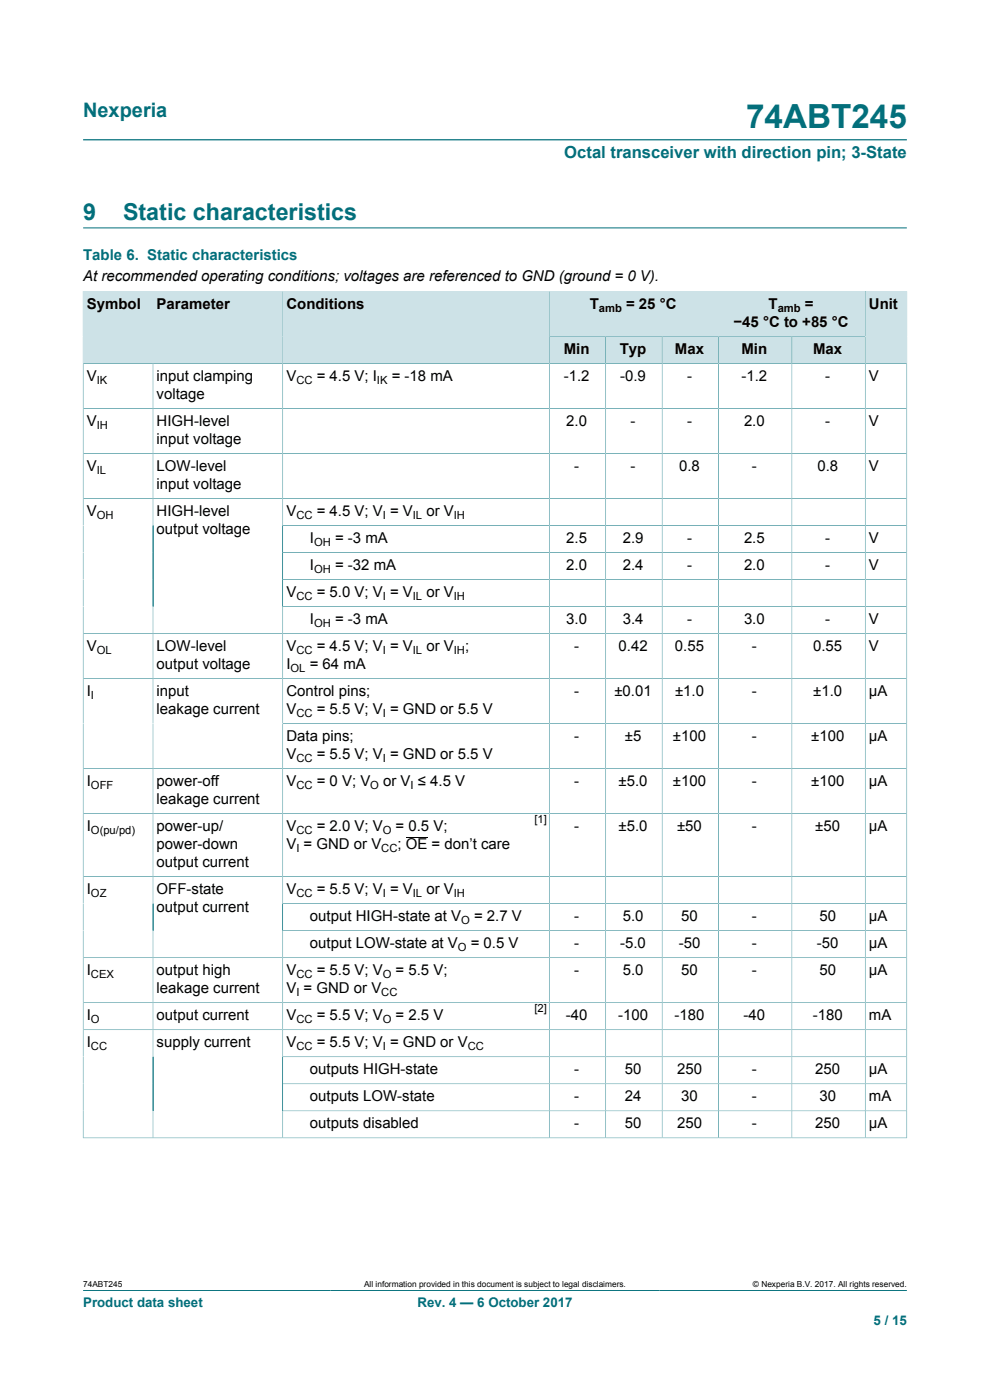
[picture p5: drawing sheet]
<svg xmlns="http://www.w3.org/2000/svg" width="210mm" height="297mm" viewBox="0 0 210 297" stroke-linecap="round" stroke-linejoin="round" font-family="sans-serif">
<defs><g id="words">
<text font-size="7.1" fill="#036f7b" x="158.3" y="27.2">74ABT245</text>
<g font-size="4.9" fill="#036f7b">
<text x="17.6" y="46.6">9</text>
<text x="26.1" y="46.6">Static characteristics</text>
</g>
<text font-size="4.2" fill="#036f7b" x="17.6" y="24.8">Nexperia</text>
<text font-size="3.5" fill="#036f7b" x="119.7" y="33.5">Octal transceiver with direction pin; 3-State</text>
<text font-size="3.2" fill="#036f7b" x="17.6" y="55.2">Table 6. Static characteristics</text>
<g font-size="3.2">
<text x="17.6" y="59.7">At recommended operating conditions; voltages are referenced to GND (ground = 0 V).</text>
<text x="18.4" y="65.5">Symbol</text>
<text x="33.2" y="65.5">Parameter</text>
<text x="60.8" y="65.5">Conditions</text>
<text x="125.1" y="65.5">T</text>
<text x="132.8" y="65.5">= 25 °C</text>
<text x="163" y="65.5">T</text>
<text x="170.7" y="65.5">=</text>
<text x="184.3" y="65.5">Unit</text>
<text x="155.6" y="69.3">−45 °C to +85 °C</text>
<text x="119.6" y="75.1">Min</text>
<text x="131.5" y="75.1">Typ</text>
<text x="143.2" y="75.1">Max</text>
<text x="157.3" y="75.1">Min</text>
<text x="172.5" y="75.1">Max</text>
<text x="18.4" y="80.8">V</text>
<text x="33.2" y="80.8">input clamping</text>
<text x="60.8" y="80.8">V</text>
<text x="67.2" y="80.8">= 4.5 V; I</text>
<text x="83.1" y="80.8">= -18 mA</text>
<text x="119.6" y="80.8">-1.2</text>
<text x="131.6" y="80.8">-0.9</text>
<text x="145.7" y="80.8">-</text>
<text x="157.3" y="80.8">-1.2</text>
<text x="175.1" y="80.8">-</text>
<text x="184.3" y="80.8">V</text>
<text x="33.2" y="84.6">voltage</text>
<text x="18.4" y="90.3">V</text>
<text x="33.2" y="90.3">HIGH-level</text>
<text x="33.2" y="94.1">input voltage</text>
<text x="120.1" y="90.3">2.0</text>
<text x="133.8" y="90.3">-</text>
<text x="145.7" y="90.3">-</text>
<text x="157.8" y="90.3">2.0</text>
<text x="175.1" y="90.3">-</text>
<text x="184.3" y="90.3">V</text>
<text x="18.4" y="99.9">V</text>
<text x="33.2" y="99.9">LOW-level</text>
<text x="121.8" y="99.9">-</text>
<text x="133.8" y="99.9">-</text>
<text x="144.1" y="99.9">0.8</text>
<text x="159.5" y="99.9">-</text>
<text x="173.4" y="99.9">0.8</text>
<text x="184.3" y="99.9">V</text>
<text x="33.2" y="103.7">input voltage</text>
<text x="18.4" y="109.4">V</text>
<text x="33.2" y="109.4">HIGH-level</text>
<text x="33.2" y="113.2">output voltage</text>
<text x="60.8" y="109.4">V</text>
<text x="67.2" y="109.4">= 4.5 V; V = V</text>
<text x="90.4" y="109.4">or V</text>
<text x="65.8" y="115.2">I</text>
<text x="71.1" y="115.2">= -3 mA</text>
<text x="120.1" y="115.2">2.5</text>
<text x="132.1" y="115.2">2.9</text>
<text x="145.7" y="115.2">-</text>
<text x="157.8" y="115.2">2.5</text>
<text x="175.1" y="115.2">-</text>
<text x="184.3" y="115.2">V</text>
<text x="65.8" y="120.9">I</text>
<text x="71.1" y="120.9">= -32 mA</text>
<text x="120.1" y="120.9">2.0</text>
<text x="132.1" y="120.9">2.4</text>
<text x="145.7" y="120.9">-</text>
<text x="157.8" y="120.9">2.0</text>
<text x="175.1" y="120.9">-</text>
<text x="184.3" y="120.9">V</text>
<text x="60.8" y="126.6">V</text>
<text x="67.2" y="126.6">= 5.0 V; V = V</text>
<text x="90.4" y="126.6">or V</text>
<text x="65.8" y="132.4">I</text>
<text x="71.1" y="132.4">= -3 mA</text>
<text x="120.1" y="132.4">3.0</text>
<text x="132.1" y="132.4">3.4</text>
<text x="145.7" y="132.4">-</text>
<text x="157.8" y="132.4">3.0</text>
<text x="175.1" y="132.4">-</text>
<text x="184.3" y="132.4">V</text>
<text x="18.4" y="138.1">V</text>
<text x="33.2" y="138.1">LOW-level</text>
<text x="33.2" y="141.9">output voltage</text>
<text x="60.8" y="138.1">V</text>
<text x="60.8" y="141.9">I</text>
<text x="65.7" y="141.9">= 64 mA</text>
<text x="67.2" y="138.1">= 4.5 V; V = V</text>
<text x="90.4" y="138.1">or V</text>
<text x="98.6" y="138.1">;</text>
<text x="121.8" y="138.1">-</text>
<text x="131.2" y="138.1">0.42</text>
<text x="143.2" y="138.1">0.55</text>
<text x="159.5" y="138.1">-</text>
<text x="172.5" y="138.1">0.55</text>
<text x="184.3" y="138.1">V</text>
<text x="18.4" y="147.7">I</text>
<text x="33.2" y="147.7">input</text>
<text x="60.8" y="147.7">Control pins;</text>
<text x="121.8" y="147.7">-</text>
<text x="130.3" y="147.7">±0.01</text>
<text x="143.2" y="147.7">±1.0</text>
<text x="159.5" y="147.7">-</text>
<text x="172.5" y="147.7">±1.0</text>
<text x="184.3" y="147.7">μA</text>
<text x="33.2" y="151.5">leakage current</text>
<text x="60.8" y="151.5">V</text>
<text x="67.2" y="151.5">= 5.5 V; V = GND or 5.5 V</text>
<text x="60.8" y="157.2">Data pins;</text>
<text x="60.8" y="161">V</text>
<text x="67.2" y="161">= 5.5 V; V = GND or 5.5 V</text>
<text x="121.8" y="157.2">-</text>
<text x="132.5" y="157.2">±5</text>
<text x="142.7" y="157.2">±100</text>
<text x="159.5" y="157.2">-</text>
<text x="172.1" y="157.2">±100</text>
<text x="184.3" y="157.2">μA</text>
<text x="18.4" y="166.8">I</text>
<text x="33.2" y="166.8">power-off</text>
<text x="60.8" y="166.8">V</text>
<text x="67.2" y="166.8">= 0 V; V</text>
<text x="81.3" y="166.8">or V ≤ 4.5 V</text>
<text x="121.8" y="166.8">-</text>
<text x="131.2" y="166.8">±5.0</text>
<text x="142.7" y="166.8">±100</text>
<text x="159.5" y="166.8">-</text>
<text x="172.1" y="166.8">±100</text>
<text x="184.3" y="166.8">μA</text>
<text x="33.2" y="170.6">leakage current</text>
<text x="18.4" y="176.3">I</text>
<text x="33.2" y="176.3">power-up/</text>
<text x="60.8" y="176.3">V</text>
<text x="67.2" y="176.3">= 2.0 V; V</text>
<text x="83.9" y="176.3">= 0.5 V;</text>
<text x="121.8" y="176.3">-</text>
<text x="131.2" y="176.3">±5.0</text>
<text x="143.6" y="176.3">±50</text>
<text x="159.5" y="176.3">-</text>
<text x="172.9" y="176.3">±50</text>
<text x="184.3" y="176.3">μA</text>
<text x="33.2" y="180.1">power-down</text>
<text x="33.2" y="183.9">output current</text>
<text x="60.8" y="180.1">V = GND or V</text>
<text x="84.3" y="180.1">; OE = don’t care</text>
<text x="18.4" y="189.7">I</text>
<text x="33.2" y="189.7">OFF-state</text>
<text x="60.8" y="189.7">V</text>
<text x="67.2" y="189.7">= 5.5 V; V = V</text>
<text x="90.4" y="189.7">or V</text>
<text x="33.2" y="193.5">output current</text>
<text x="65.8" y="195.4">output HIGH-state at V</text>
<text x="100.6" y="195.4">= 2.7 V</text>
<text x="121.8" y="195.4">-</text>
<text x="132.1" y="195.4">5.0</text>
<text x="144.5" y="195.4">50</text>
<text x="159.5" y="195.4">-</text>
<text x="173.8" y="195.4">50</text>
<text x="184.3" y="195.4">μA</text>
<text x="65.8" y="201.1">output LOW-state at V</text>
<text x="99.9" y="201.1">= 0.5 V</text>
<text x="121.8" y="201.1">-</text>
<text x="131.6" y="201.1">-5.0</text>
<text x="144" y="201.1">-50</text>
<text x="159.5" y="201.1">-</text>
<text x="173.3" y="201.1">-50</text>
<text x="184.3" y="201.1">μA</text>
<text x="18.4" y="206.9">I</text>
<text x="33.2" y="206.9">output high</text>
<text x="60.8" y="206.9">V</text>
<text x="67.2" y="206.9">= 5.5 V; V</text>
<text x="83.9" y="206.9">= 5.5 V;</text>
<text x="121.8" y="206.9">-</text>
<text x="132.1" y="206.9">5.0</text>
<text x="144.5" y="206.9">50</text>
<text x="159.5" y="206.9">-</text>
<text x="173.8" y="206.9">50</text>
<text x="184.3" y="206.9">μA</text>
<text x="33.2" y="210.7">leakage current</text>
<text x="60.8" y="210.7">V = GND or V</text>
<text x="18.4" y="216.4">I</text>
<text x="33.2" y="216.4">output current</text>
<text x="60.8" y="216.4">V</text>
<text x="67.2" y="216.4">= 5.5 V; V</text>
<text x="83.9" y="216.4">= 2.5 V</text>
<text x="120" y="216.4">-40</text>
<text x="131.1" y="216.4">-100</text>
<text x="143.1" y="216.4">-180</text>
<text x="157.7" y="216.4">-40</text>
<text x="172.4" y="216.4">-180</text>
<text x="184.3" y="216.4">mA</text>
<text x="18.4" y="222.1">I</text>
<text x="33.2" y="222.1">supply current</text>
<text x="60.8" y="222.1">V</text>
<text x="65.8" y="227.9">outputs HIGH-state</text>
<text x="67.2" y="222.1">= 5.5 V; V = GND or V</text>
<text x="121.8" y="227.9">-</text>
<text x="132.5" y="227.9">50</text>
<text x="143.6" y="227.9">250</text>
<text x="159.5" y="227.9">-</text>
<text x="172.9" y="227.9">250</text>
<text x="184.3" y="227.9">μA</text>
<text x="65.8" y="233.6">outputs LOW-state</text>
<text x="121.8" y="233.6">-</text>
<text x="132.5" y="233.6">24</text>
<text x="144.5" y="233.6">30</text>
<text x="159.5" y="233.6">-</text>
<text x="173.8" y="233.6">30</text>
<text x="184.3" y="233.6">mA</text>
<text x="65.8" y="239.4">outputs disabled</text>
<text x="121.8" y="239.4">-</text>
<text x="132.5" y="239.4">50</text>
<text x="143.6" y="239.4">250</text>
<text x="159.5" y="239.4">-</text>
<text x="172.9" y="239.4">250</text>
<text x="184.3" y="239.4">μA</text>
</g>
<g font-size="2.8" fill="#036f7b">
<text x="17.6" y="277.3">Product data sheet</text>
<text x="88.5" y="277.3">Rev. 4 — 6 October 2017</text>
<text x="185.3" y="281">5 / 15</text>
</g>
<g font-size="2.4">
<text x="127" y="66.1">amb</text>
<text x="165" y="66.1">amb</text>
<text x="20.5" y="81.4">IK</text>
<text x="62.9" y="81.4">CC</text>
<text x="80" y="81.4">IK</text>
<text x="20.5" y="91">IH</text>
<text x="20.5" y="100.5">IL</text>
<text x="20.5" y="110">OH</text>
<text x="62.9" y="110">CC</text>
<text x="81.2" y="110">I</text>
<text x="87.6" y="110">IL</text>
<text x="96.3" y="110">IH</text>
<text x="66.6" y="115.8">OH</text>
<text x="66.6" y="121.5">OH</text>
<text x="62.9" y="127.3">CC</text>
<text x="81.2" y="127.3">I</text>
<text x="87.6" y="127.3">IL</text>
<text x="96.3" y="127.3">IH</text>
<text x="66.6" y="133">OH</text>
<text x="20.5" y="138.7">OL</text>
<text x="61.6" y="142.5">OL</text>
<text x="62.9" y="138.7">CC</text>
<text x="81.2" y="138.7">I</text>
<text x="87.6" y="138.7">IL</text>
<text x="96.3" y="138.7">IH</text>
<text x="19.3" y="148.3">I</text>
<text x="62.9" y="152.1">CC</text>
<text x="81.2" y="152.1">I</text>
<text x="62.9" y="161.6">CC</text>
<text x="81.2" y="161.6">I</text>
<text x="19.3" y="167.4">OFF</text>
<text x="62.9" y="167.4">CC</text>
<text x="78.6" y="167.4">O</text>
<text x="87.1" y="167.4">I</text>
<text x="19.3" y="176.9">O(pu/pd)</text>
<text x="62.9" y="176.9">CC</text>
<text x="81.2" y="176.9">O</text>
<text x="113.3" y="174.7">[1]</text>
<text x="62.9" y="180.7">I</text>
<text x="80.9" y="180.7">CC</text>
<text x="19.3" y="190.3">OZ</text>
<text x="62.9" y="190.3">CC</text>
<text x="81.2" y="190.3">I</text>
<text x="87.6" y="190.3">IL</text>
<text x="96.3" y="190.3">IH</text>
<text x="97.8" y="196">O</text>
<text x="97.1" y="201.7">O</text>
<text x="19.3" y="207.5">CEX</text>
<text x="62.9" y="207.5">CC</text>
<text x="81.2" y="207.5">O</text>
<text x="62.9" y="211.3">I</text>
<text x="80.9" y="211.3">CC</text>
<text x="113.3" y="214.8">[2]</text>
<text x="19.3" y="217">O</text>
<text x="62.9" y="217">CC</text>
<text x="81.2" y="217">O</text>
<text x="19.3" y="222.8">CC</text>
<text x="62.9" y="222.8">CC</text>
<text x="81.2" y="222.8">I</text>
<text x="99.2" y="222.8">CC</text>
</g>
<g font-size="1.8">
<text x="17.6" y="273.1">74ABT245</text>
<text x="77.2" y="273.1">All information provided in this document is subject to legal disclaimers.</text>
<text x="159.7" y="273.1">© Nexperia B.V. 2017. All rights reserved.</text>
</g>
</g></defs>
<path d="M17.6 29.7h174.8M17.6 48.3h174.8M116.5 61.8h35.9v9.6h-35.9zM17.6 273.8h174.8" fill="none" stroke="#036f7b" stroke-width=".21"/>
<path d="M116.6 61.9h35.8v9.4h-35.8z" fill="#cde2e7"/>
<path d="M152.4 61.8h31.1v9.6h-31.1z" fill="none" stroke="#036f7b" stroke-width=".21"/>
<path d="M152.5 61.9h31v9.4h-31z" fill="#cde2e7"/>
<path d="M17.6 61.7v15.4h14.9v-15.3h-14.9" fill="none" stroke="#036f7b" stroke-width=".21"/>
<path d="M17.7 61.9h14.7v15.1h-14.7z" fill="#cde2e7"/>
<path d="M32.5 61.8h27.5v15.3h-27.5z" fill="none" stroke="#036f7b" stroke-width=".21"/>
<path d="M32.5 61.9h27.4v15.1h-27.4z" fill="#cde2e7"/>
<path d="M112.6 61.8h-52.6v15.3h52.6" fill="none" stroke="#036f7b" stroke-width=".21"/>
<path d="M60.1 61.9h52.5v15.1h-52.5z" fill="#cde2e7"/>
<path d="M112.6 61.8h3.9v15.3h-3.9" fill="none" stroke="#036f7b" stroke-width=".21"/>
<g fill="#cde2e7">
<path d="M112.6 61.9h3.8v15.1h-3.8z"/>
<path d="M116.6 71.4h11.8v5.6h-11.8z"/>
</g>
<path d="M116.5 71.4h12v5.7h-12z" fill="none" stroke="#036f7b" stroke-width=".21"/>
<path d="M128.6 71.4h11.8v5.6h-11.8z" fill="#cde2e7"/>
<path d="M128.5 71.4h12v5.7h-12z" fill="none" stroke="#036f7b" stroke-width=".21"/>
<path d="M140.5 71.4h11.9v5.6h-11.9z" fill="#cde2e7"/>
<path d="M140.5 71.4h11.9v5.7h-11.9z" fill="none" stroke="#036f7b" stroke-width=".21"/>
<path d="M152.5 71.4h15.4v5.6h-15.4z" fill="#cde2e7"/>
<path d="M152.4 71.4h15.6v5.7h-15.6z" fill="none" stroke="#036f7b" stroke-width=".21"/>
<path d="M168.1 71.4h15.4v5.6h-15.4z" fill="#cde2e7"/>
<path d="M192.4 61.7v15.4h-24.4v-5.7h15.5M192.4 61.8h-8.9v15.3" fill="none" stroke="#036f7b" stroke-width=".21"/>
<path d="M183.6 61.9h8.7v15.1h-8.7z" fill="#cde2e7"/>
<g fill="none" stroke="#036f7b" stroke-width=".21">
<path d="M32.5 77.1v164.3M60 77.1v164.3M116.5 77.1v164.3M128.5 77.1v164.3M140.5 77.1v164.3M152.4 77.1v164.3M168 77.1v164.3M183.5 77.1v164.3M17.6 86.6h174.8M17.6 96.2h174.8M17.6 105.7h174.8M60 111.5h132.4"/>
<path d="M60 117.2h132.4M60 122.9h132.4M60 128.7h132.4M192.4 134.4h-174.8M17.6 144h174.8M60 153.5h132.4M17.6 163.1h174.8M17.6 172.6h174.8M17.6 186h174.8M60 191.7h132.4M60 197.4h132.4M17.6 203.2h174.8"/>
<path d="M17.6 212.7h174.8M17.6 218.5h174.8M60 224.2h132.4M60 229.9h132.4M60 235.7h132.4M192.4 241.5v-164.4h-174.8v164.4M192.4 241.4h-174.8"/>
</g>
<path d="M86.1 177.6h4.6" fill="none" stroke="#000" stroke-width=".21"/>
<use href="#words"/>
</svg>
